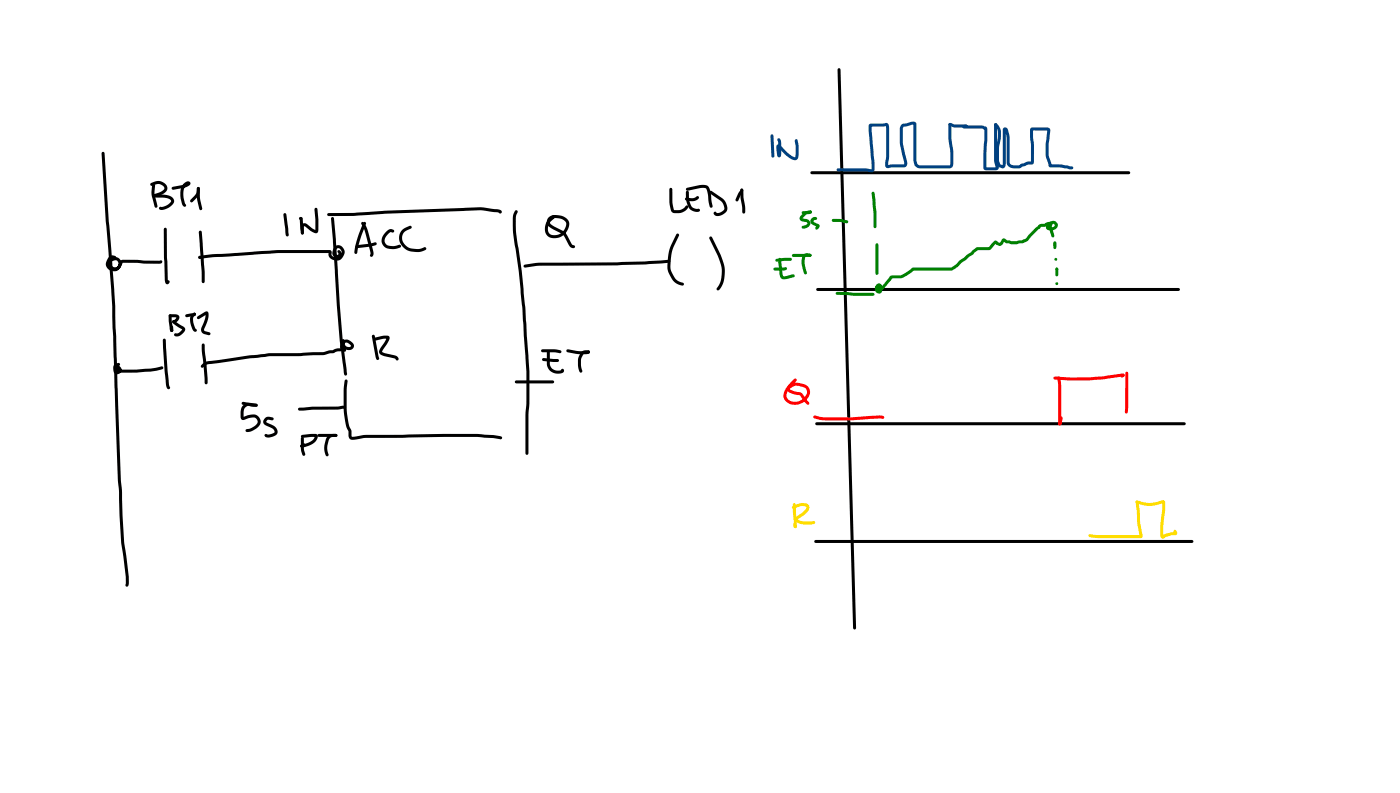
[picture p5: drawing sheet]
<svg xmlns="http://www.w3.org/2000/svg" width="337mm" height="190mm" viewBox="0 0 337 190" stroke-linecap="round" stroke-linejoin="round" font-family="sans-serif">
<g fill="#000">
<path d="M24.5 36.6l.3-.1 .3 .3 1 16.4 1.6 20.3 1.4 42 .2 2.3 .5 12.5 .6 3.3a29.2 29.2 0 0 1 .6 6.6 .54 .54 0 0 1-.8 .6v-.6a32.8 32.8 0 0 0-.7-7.8l-.4-2.1-.5-12.4-.3-2.4-1.3-41.9-1.6-20.4-1-16.4zM36.2 44.1l.9-.5a2.01 2.01 0 0 1 2.2 .2 2.01 2.01 0 0 1 .8 2l-.6 .6-.7 .4-1.7 .6-.3-.1-.1-.3 .2-.3 1-.3a1.85 1.85 0 0 0 1.6-1.2 1.57 1.57 0 0 0-2.1-.9l-.9 .4-.3-.1zM36.7 44.3h.5l.1 .3a8.5 8.5 0 0 0 .5 4.8v.4l-.3 .1-.4-.3a8.4 8.4 0 0 1-.4-5.3zM36.8 46.8l2.4-.1a2.44 2.44 0 0 1 2.6 1.3l.1 .3a3.3 3.3 0 0 1-3.5 2.1l-.2-.4 .1-.2 .4-.1a2.76 2.76 0 0 0 2.4-1.3v-.1a1.38 1.38 0 0 0-1.4-.8l-2.6-.1-.4-.4zM39.5 54.8l.2-.1 .4 .3v6.9l.3 5.8-.4-.1 .2-.2a.46 .46 0 0 1 .6 .4 .46 .46 0 0 1-.5 .5 .8 .8 0 0 1-.7-1l-.2-5.4zM41.3 45l2.8-.6 1-.5 .1 .4a1.78 1.78 0 0 0-1.1 1.5l.1 1.8 .6 1.7a.54 .54 0 0 1-.6 .3 .54 .54 0 0 1-.4-.6 6.3 6.3 0 0 1-.1-4.1 1.52 1.52 0 0 1 2-1.1 1.05 1.05 0 0 1-1.1 1.2l-3 .6-.3-.1zM47.4 45h.5l.1 .3-.2 1.4-1.5 1.8h-.5v-.5l1.4-1.6zM47.4 45h.5l.1 .3 .1 2.2 .5 2.6-.3 .4-.4-.3-.5-2.2zM47.9 55.5l.2-.1 .4 .3 .2 2.8 .5 6.8v2.4l-.4 .3-.3-.3zM68.2 51.3l.3-.1 .3 .3 .6 5-.3 .3a1.67 1.67 0 0 1-.5-1.8l-.5-3.4zM75.7 50h.5l.1 .4a14 14 0 0 1 .2 5.2 .82 .82 0 0 1-1.5 .1l-1.8-1.4-.2 1.7-.1 .2h-.5l-.1-1.8a.93 .93 0 0 1 .7-.8 .93 .93 0 0 1 1 .4l1 .9 1 .4-.2 .1a12.5 12.5 0 0 0-.2-4.9zM72.1 52.2l.3-.1 .4 .5 .2 3.4-.3 .3-.4-.3-.3-3.5z"/>
<path d="M78.7 51.3l6.3-.1 7.5-.6 22.9-.8 4.8 .6a.5 .5 0 0 1 .3 .8h-.5v-.5v.4l-4.5-.6-23 .8-7.5 .6h-6l-.3-.1zM79.7 52.2l.2-.1 .4 .3 .4 5.1 1 15.8 .7 8.5 1 8.1-.3 .3h-.2l-.2-.5-1-7.8-.7-8.5-1.4-20.9zM85.5 59l4.7-.8 .3 .1 .1 .3-.3 .3-1.1 .3-3.4 .4-.3-.1zM86.9 53.4l.3-.1 .3 .2 .7 1.4 1.6 6a.64 .64 0 0 1-.8 .7v-1l-.6-2.6a12 12 0 0 0-1.6-4.4zM87.4 53.4h.5l.1 .3-1.6 4.4-.5 2.6-.4 .3-.2-.1a9.5 9.5 0 0 1 1-4.7zM92.9 55.6l.4-.3a.99 .99 0 0 1 1.5 .2l-.4 .4-.4-.2a2.08 2.08 0 0 0-1.3 2.9l.5 .3a3.9 3.9 0 0 0 2.7-.1l.4 .1 .1 .2a2.97 2.97 0 0 1-2.7 .7l-.5-.1a2.15 2.15 0 0 1-1.5-1.8 2.15 2.15 0 0 1 .9-2zM96.6 55.3l1.9-1h.4v.5l-1.1 .5a2.23 2.23 0 0 0-1.2 2.1 2.23 2.23 0 0 0 1.4 2l1 .3 1.5 .1 1.6-.4 .4 .3a2.92 2.92 0 0 1-2.5 .8l-1.1-.1a3.2 3.2 0 0 1-2.3-5.1zM123.9 50.5l.5 .1v.4a3.1 3.1 0 0 0-.4 2.1l.1 2.7 1.3 9.3 .9 8.9 .6 9.9a86.8 86.8 0 0 1 .4 12l-.3 3.7v9.3l-.3 .4-.4-.4v-9.3l.2-3.7a174.2 174.2 0 0 0-.7-17.1l-.2-4.8-.9-8.8-1-6.3a21.9 21.9 0 0 1-.2-7.6zM131.9 52.3a3.5 3.5 0 0 1 4.9 1 3.4 3.4 0 0 1-1.6 3.4 3.4 3.4 0 0 1-3.7-.2 3 3 0 0 1 .5-3.9l1-.9 .5 .1v.5l-1 .8a1.98 1.98 0 0 0 0 3.3 2.72 2.72 0 0 0 3.5-3.1 3.2 3.2 0 0 0-3.5-.6 .81 .81 0 0 0-.1 1.2l3.4 1.9 1.7 2.9 .7 .3a.49 .49 0 0 1-.3 .6 .49 .49 0 0 1-.6-.1l-.4-.4-1.5-2.7-2.4-1.3a2.09 2.09 0 0 1-1.5-1.5v-.7zM161 45.2l.3-.1 .3 .4 .1 3.2 .4 1.8a2.49 2.49 0 0 0 2.7-1l.3-.2 .3 .1a1.35 1.35 0 0 1-1.1 1.5l-1.2 .3a1.62 1.62 0 0 1-1.7-.4l-.5-2.3zM162.7 56.1l.5 .1 .1 .3-1.4 2.8a11.8 11.8 0 0 0-.5 5.9l.1 .2a3.6 3.6 0 0 0 2.8 2.6v.5a3.3 3.3 0 0 1-3.3-2.4 4.5 4.5 0 0 1-.5-3.2l.5-3.1zM164.7 47.5l1.9 .1 1.1-.5 .2 .1a.94 .94 0 0 1-.7 1l-1 .1-1.3-.1-.3-.4z"/>
<path d="M165 45.2l3.3-.8a1.74 1.74 0 0 1 2.5 1.6l.5 3.6-.3 .3-.4-.4-.4-2.8-.5-1.5h-1.3l-3.2 .6-.2-.1zM165 45.9l.2-.1 .4 .4v1.4a2.53 2.53 0 0 0 1.1 2.4l1.5 .2a.62 .62 0 0 1-.3 .7 .62 .62 0 0 1-.7 0 2.71 2.71 0 0 1-2.2-2.8zM170.6 45.9h.4l2.6 1.7a2.37 2.37 0 0 1 .7 3.5 1.88 1.88 0 0 1-2.6 .4l-.1-.6h.5l.2 .2a1.71 1.71 0 0 0 1.7-.6 1.8 1.8 0 0 0-.8-2.3l-2.6-1.7-.1-.3zM170.6 56.9l.2-.1 .4 .2 2 4.1a8.3 8.3 0 0 1-.3 8.5l-.3 .2-.4-.4a7.6 7.6 0 0 0 .3-8l-2-4.1zM178.1 45.4a.49 .49 0 0 1 .5 .3 .49 .49 0 0 1-.1 .6l-1 1.9-.3 .2-.3-.1-.1-.4zM178.1 45.4l.2-.1 .4 .4 .1 1.9a8 8 0 0 1 .2 3.6l-.2 .1-.4-.3v-1.3l-.4-2.3zM26.3 61.6l.6-.3 1 .3-.1 .5h-.8a1.82 1.82 0 0 0-.8 1.5 1.3 1.3 0 0 0 1.7 .7 1.1 1.1 0 0 0 .3-1.6l-.8-.1-.7 .4-.1 .2a1.07 1.07 0 0 0 1.7 .8l.6-1.3 .6-.3 9.4 .2a.56 .56 0 0 1-.6 .8l-8.8-.3-.5 1.1a1.71 1.71 0 0 1-2.2 .5 1.71 1.71 0 0 1-.8-2.1 1.78 1.78 0 0 1 3 0 1.86 1.86 0 0 1-2.2 2.5 1.86 1.86 0 0 1-.7-3.2zM40.6 75.6l1.4-.1a.96 .96 0 0 1 1.1 .7 .96 .96 0 0 1-.7 1.2l-.6 .2-.4-.3 1-1.1h-1.5l-.4-.3zM41 78.3l.3-.1 .3 .3v1l-.3 .3-.4-.4zM40.6 75.6l.3-.1 .4 .3 .3 3.6-.1 .2a.74 .74 0 0 1-.7-1l-.3-1.6zM41.5 77.1l.3-.2 .2 .1 .1 .5-.3 .1-.3-.1zM41.5 77h.5l2.5 1.9a2.07 2.07 0 0 1-1.6 1.9h-.5a.39 .39 0 0 1-.5-.3 .39 .39 0 0 1 .4-.4l.6-.1 .9-.8-1-.7a2.22 2.22 0 0 1-1.4-1.2z"/>
<path d="M44.6 75.6l2-.4-.2 .3 .1-.3h.5a.44 .44 0 0 1 .1 .5 .44 .44 0 0 1-.5 .3l-1.7 .2-.3-.1zM46.5 75.2h.5v.5h-.5zM46.1 75.5a.51 .51 0 0 1 .5-.3 .51 .51 0 0 1 .5 .3l-.7 .9a4.3 4.3 0 0 0 .6 2.5l.3 .5a.6 .6 0 0 1-.7 .2 .6 .6 0 0 1-.4-.6 4.1 4.1 0 0 1-.4-3zM47.5 76l1.7-1a.65 .65 0 0 1 .8 0 .65 .65 0 0 1 .1 .8l-.2 1.1-.8 2.4 .2 .3 1 .2 .3 .4-.4 .3-1.1-.2a1.1 1.1 0 0 1-.7-1.6l.8-2 .2-1.3 .3 .1-2 1.2-.4-.4zM47.8 61.5l3.2-.4 10.1-.7a93 93 0 0 1 12-.3h6.1a.94 .94 0 0 1 .5 1.2 1.31 1.31 0 0 0 1.5 .6 1.31 1.31 0 0 0 .9-1.3l-.1-.5-.5-.5a.58 .58 0 0 0-.8 .6l-.1 .8 .6 .2 .1-.3-.2-.5a.52 .52 0 0 1 .6-.2 .52 .52 0 0 1 .4 .5 1.11 1.11 0 0 1-1.3 1.2 1.11 1.11 0 0 1-.8-1.6 1.47 1.47 0 0 1 1.7-1.3 1.47 1.47 0 0 1 1.1 2 1.95 1.95 0 0 1-1.9 1.6 1.95 1.95 0 0 1-1.9-1.5v-.5l.2 .2h-6.1a145.5 145.5 0 0 0-16.2 .7l-5.8 .3-3.1 .4-.3-.4zM125.9 63.7l3.8-.6 18.7-.1 6.7-.2 5.7-.4 .4 .4-.4 .3-1.9 .2-10.5 .5h-18.6l-3.6 .5-.2-.1zM27.5 87.6l1-.4 .4 .3-.1 .3-.8 .3v1.1l.5-.3-.5-.5 .2-.1 .2 .3 .7 .2h3.7l3.4-.3 2.7-.5 .4 .4-.5 .4a46 46 0 0 1-10 .7 1.14 1.14 0 0 1-1.1-.5 1.14 1.14 0 0 1-.1-1.2 1.1 1.1 0 0 1 1.7 1.1 1.1 1.1 0 0 1-1.8 .7l-.3-1.1zM39.2 81.4l.3-.1 .4 .4 .4 7.6 .5 3.6-.2-.1 .3 .3-.1 .3a.76 .76 0 0 1-.9-1l-.7-8.8zM48.4 87.7l.8-.7 .8-.2 14.6-1.9 7.6-.1 5.5-.2 1.5-.4 .8-.1 1.2-.4h.7l.4 .3-.4 .4h-.8l-.9 .4-1 .1-1.5 .4-5.5 .3h-7.5l-14.6 1.9-.6 .2-.9 .7-.3-.4zM48.6 82.6l.2-.1 .4 .4 .7 7.9v1.2l-.4 .3-.3-.3-.2-4.1-.5-3.9zM58.2 96.6l.3-.1 2.1 .5h1l.4 .4a.92 .92 0 0 1-1.3 .3l-2.3-.5-.3-.3zM58.5 97.4l1.2-.6 2 .2 .3 .4-.4 .3-1.5-.2a1.4 1.4 0 0 0-1.5 1.6v1.2l-.2-.1 1.1-.4a2.19 2.19 0 0 1 2.7 .4 1.76 1.76 0 0 1-.7 2.8l-.6 .4a2.11 2.11 0 0 1-1.8 .3v-.5l1.1-.3 .9-.5a1.09 1.09 0 0 0 .8-1 1.09 1.09 0 0 0-.7-1.1l-1.3 .1-1 .4a.71 .71 0 0 1-.8 0 .71 .71 0 0 1-.3-.8l.1-1.7z"/>
<path d="M71.7 98l3.3-.3h6.2l1.6-.2a.47 .47 0 0 1 .3 .7l-1.9 .2h-6.1l-3.1 .3-.3-.2zM82.2 81.6l.3-.1a.53 .53 0 0 1 .4 .5 .53 .53 0 0 1-.4 .5 .58 .58 0 0 1-.3-.9zM82.2 81.6h.6l.1 1.1a.93 .93 0 0 0 1.2 .6l.3-.2-.1-.2-.7-.5-.4-.1-.6 .4-.1 .6 .1 .3a.62 .62 0 0 1 .5 .8l-.4 .1a1.52 1.52 0 0 1-.9-1.6 1.52 1.52 0 0 1 1.3-1.3 1.81 1.81 0 0 1 1.9 1.8 1.6 1.6 0 0 1-1.8 .6 1.6 1.6 0 0 1-1.1-1.6zM83 91.2l.5 .1 .1 .2-.3 2.4v4.6a11.9 11.9 0 0 0 1.2 5.2l.1 1.2 1.1-.1a16.7 16.7 0 0 1 5.8-.3l23.3-.3 3.8 .3 1.8 .3 .3 .4-.3 .3-1.8-.3-3.8-.2-23.3 .2a24 24 0 0 0-6.9 .5l-.5-.2-.2-.5-.1-1.4-.6-1.5-.5-3-.1-5.8zM89.5 80.5l.2-.1 .4 .3 1.1 5.4a.43 .43 0 0 1-.6 .3 .43 .43 0 0 1-.3-.5l-.9-5.1zM89.9 81.2l2.2-.5a1.12 1.12 0 0 1 1.6 .5l-.5 1.1-1.4 2.2 .7 .4 2.7 .6 .4 .3 .2 .5-.3 .3-.6-.5-2.9-.7a1.06 1.06 0 0 1-.9-.7 1.06 1.06 0 0 1 .4-1.1l1.4-2.4 .2 .2h-1.1l-1.8 .4-.2-.1zM123.8 91.5l9.1-.1 .3 .3-.3 .4h-8.8l-.4-.4zM130.2 84h3.6a.99 .99 0 0 1 1.2 .5l-.4 .4-1.4-.3h-2.8l-.3-.3zM130.4 86.1l3.1 .1a.69 .69 0 0 1 .9 .4 .88 .88 0 0 1-1.2 .4l-2.6-.3-.3-.3zM131.6 84.2l.2-.1 .4 .4v3a1.77 1.77 0 0 0 1.7 1.5l1-.1v.2v-.4l.3-.1a.6 .6 0 0 1 .3 .7 .6 .6 0 0 1-.7 .4 2.62 2.62 0 0 1-3.3-2.2zM136.2 84l.4-.1 2.7 .5 2.4-.1a.72 .72 0 0 1-1 .8h-1.8l-2.5-.5-.3-.3zM139.8 84.5l.8-.3a.94 .94 0 0 1 1.2 .4l-.1 .2-.4 .1a1.14 1.14 0 0 0-1.5 1l-.1 1.8 .3 1.5-.4 .3-.3-.2-.2-.7-.2-2.1 .3-.9z"/>
<path d="M63.8 100.4l.4-.3h.6l.7 .2 .3 .3-.4 .4-.7-.2a.59 .59 0 0 0-.7 .6l1.7 .8a1.38 1.38 0 0 1 .5 2.4l-1.8 .5a.65 .65 0 0 1-.7-.8h1.2l1.1-.5-.4-.8-1.5-.7a1.05 1.05 0 0 1-.8-.8 1.05 1.05 0 0 1 .5-1.1zM72.3 106.9l.7-.4 .4 .3-.2 .3-.7 .4-.2-.1zM72.4 104.6l2.3-.4a1.67 1.67 0 0 1 1.7 .3 2.62 2.62 0 0 1-2.3 2.6l-1.6 .4-.3-.3 .1-.3 1.6-.5a2.32 2.32 0 0 0 1.8-1.6l.1 .2-3.1 .2-.3-.1zM72.4 105l.3-.1 .3 .4 .1 2.6 .3 1.3-.4 .3-.3-.2-.3-1.1zM76.4 104.3l4.4-.1 .3 .4-.3 .4h-4.1l-.4-.4zM78.9 104.7l.8-.4a1.21 1.21 0 0 1 1.4 .3 1.26 1.26 0 0 1-1.3 .4l-.4 .2-.4 .6a4.3 4.3 0 0 0 0 3.3l-.1 .4-.5 .1a4.8 4.8 0 0 1 .1-4.4z"/>
<circle cx="37.1" cy="47" r=".36"/>
<circle cx="72.3" cy="52.5" r=".37"/>
<circle cx="41.3" cy="79.4" r=".37"/>
<circle cx="48" cy="61.8" r=".37"/>
<circle cx="141.5" cy="84.6" r=".36"/>
<circle cx="72.5" cy="107.2" r=".36"/>
</g>
<g fill="#000">
<path d="M201.4 16.5l.3-.1 .4 .3 3.7 134.2-.4 .3-.3-.3z" fill-rule="evenodd"/>
<path d="M194.9 41.2l76.5-.1 .3 .4-.3 .4h-76.2l-.3-.1z" fill-rule="evenodd"/>
<path d="M196.3 69.3l87-.1 .4 .3-.4 .4h-86.7l-.3-.1z" fill-rule="evenodd"/>
<path d="M196.1 101.5l88.6-.1 .4 .4-.4 .4h-88.4l-.2-.1z" fill-rule="evenodd"/>
<path d="M195.8 129.8l90.7-.1 .4 .4-.4 .3h-90.4l-.4-.3z" fill-rule="evenodd"/>
</g>
<path d="M185.3 32.4l.3-.1 .3 .3 .3 4.9-.4 .4-.4-.4z" fill-rule="evenodd" fill="#004080"/>
<g fill="#004080">
<path d="M186.9 33.3l.3-.1a1.32 1.32 0 0 1 .6 1.4v2.7a.43 .43 0 0 1-.4 .4 .43 .43 0 0 1-.5-.3l.2-.3z"/>
<path d="M186.8 34.8a.76 .76 0 0 1 1.1 .4l1.5 1.6 1 .7 .7 .3 .2-2.5-.2-1.5 .1-.3h.5l.3 1.3v2.3a1.19 1.19 0 0 1-.7 1.4l-1-.2-1.3-1-2-1.9 .3-.2 .3 2.2-.3 .4-.3-.2-.4-2z"/>
<path d="M209 29.8l.5-.1h2.6a1.26 1.26 0 0 1 1.5 .2l.1 .8v7l-.2 2.1 .8-.3 3.1-.1-1.1-4.8v-3.8a1.31 1.31 0 0 1 1.6-1.2l1.7-.4 .4 .1 .3 .3v8.9l.2 1 .7 .2h7.2v-3.3l-.4-3v-3.5l.3-.4 .4 .4v3.4l.5 3.4v2.6l-.3 .8-.6 .4h-7.2a1.39 1.39 0 0 1-1.3-1l-.2-1.1v-8.6l.1 .1-2.4 .5-.3 .5v3.4l1.1 4.5-.1 1-.7 .4-3.6 .2a.68 .68 0 0 1-.9-.7l.2-2-.1-7.5h.2l-3.7 .2 .1-.2 .7 8.7-.1 2.2-.6 .3-1.5-.2h-6.5l-.4-.4 .4-.4h6.5l1.6 .3-.8-9.1v-1.4z"/>
<path d="M228.1 29.6l.4-.1 1.1 .4h2.6l.4 .4-.4 .3h-1.5a3.5 3.5 0 0 1-2.3-.4h.2h-.5z"/>
<path d="M231.5 30.1l.4-.2a.46 .46 0 0 1 .5 .1 .46 .46 0 0 1 .1 .5l-.5 .2v-.3l-.2-.3 4.3 .1 .6 .2a.63 .63 0 0 1 .6 .8l-.2 9.2-.1-.2 2.4 .1-.1-.2a11 11 0 0 1-.3-5v-5.1l.3-.4 .4 .4v8.4l.3 1.5a.73 .73 0 0 1-.1 .8 .73 .73 0 0 1-.7 .2h-2.3l-.5-.4 .2-9.6 .3 .2-.8-.2h-4.1a.46 .46 0 0 1-.6-.2 .46 .46 0 0 1 .1-.6z"/>
<path d="M239.1 29.7h.5l.1 .3-.1 .3-.5-.1-.1-.2z"/>
<path d="M239.1 29.7a.94 .94 0 0 1 1.2 .8 7.6 7.6 0 0 1-.1 5v3.1l.2 .9 .7 .2-.2 .1 .2-8.7a.65 .65 0 0 1 .7-.5 .65 .65 0 0 1 .5 .7l.4 1.8v6l.4 .4 1.8 .2 2-.9h1.2l-.3 .2-.1-8 .4-.4h3.6l.5 .2 .3 .5-.4 3.6v2.2l.7 2.6-.3-.2h2.7l2.5 .5 .3 .3-.1 .3-.7 .1-2.1-.5-2.9-.1-.8-2.9v-2.8l.4-3.1v.1l-3.6-.1 .1-.1 .3 3.6-.1 4.4-.4 .3h-1l-2 .9-1.3 .1a1.59 1.59 0 0 1-1.8-1.4v-6l-.4-1.8 .2-.2v8.3a.89 .89 0 0 1-.5 1 .89 .89 0 0 1-1-.2 1.92 1.92 0 0 1-.9-1.8l.1-3.2a6.9 6.9 0 0 0 .2-4.3l-.6-.7z"/>
<circle cx="187.3" cy="37.4" r=".37"/>
</g>
<g fill="#008000">
<path d="M187.2 62l.2-.1 .4 .4 .5 4 2.4-.4 .4 .4-.4 .3-1.9 .5a1.13 1.13 0 0 1-1.4-1.3l-.3-2.7z"/>
<path d="M186 64.4l3.1-.1a.55 .55 0 0 1-.1 .6 .55 .55 0 0 1-.6 .1h-2.1l-.3-.1z"/>
<path d="M186.5 62.3l1.8-.3 1.7-.1 .4 .4-.4 .4-3.3 .2-.2-.1z"/>
<path d="M190.5 61.1l4.2-.1 .4 .3-.4 .4h-4l-.2-.1z"/>
<path d="M193.2 61.1a1.37 1.37 0 0 1 1.9 .2l-.4 .4-.8-.1-.3 .2-.2 1.5 .6 2.3-.4 .3-.4-.3-.5-2.2 .1-1.7z"/>
<path d="M201 70.2l2.4-.1 1.9 .2h4.6l.3 .4-.3 .4h-4.6l-4.1-.3-.3-.3z"/>
<path d="M209.6 46.1l.3-.1 .3 .4 .5 4.5v3.6l-.4 .3-.3-.3v-3.6l-.5-4.5z"/>
<path d="M210.6 58.5h.5l.1 .3v6.9l-.4 .3-.4-.3z"/>
<path d="M210.7 68.4a.88 .88 0 0 1 1.2 .1 .88 .88 0 0 1-.1 1.3 .88 .88 0 0 1-1.3-.2 .92 .92 0 0 1 .2-1.1 .92 .92 0 0 1 1.1-.1v1.2a.75 .75 0 0 1-.8 .5l-.3-.3 .1-.3 .4-.1-.1-.7 .3 .2-.2 .4 .2-.3-.2-.1-.2 .4 .3 .5 .1-.5 .2-.1a.77 .77 0 0 1 .2 1.2 .77 .77 0 0 1-1.3-.3 1.38 1.38 0 0 1 .2-1.7z"/>
<path d="M213.9 66.4a4.8 4.8 0 0 1 2.7-.3l2.9-1.8h9.2l6-4.8 3.1-.1h-.1l1.4-1.5 .4-.1 .9 .6 .4-.8a.6 .6 0 0 1 .5-.3 .6 .6 0 0 1 .6 .2l.1 .2 1.3 .3 2.4-.3 1-.4 .6-.9 2.5-2.4 1.4-.2 .4 .3-.4 .4h-1l-3.1 3.3-1.1 .6-1.6 .3h-1.3l-1.3-.3-.6-.4 .3-.1-.3 .5a.89 .89 0 0 1-1.3 .5l-.7-.4h.3l-1.6 1.6h-2.9l-1.2 1.1-2.6 1.9-.9 1-1.5 .9h-9.1l-.3 .2a5.4 5.4 0 0 1-5 1.7l-2.5 3.2-.4-.1-.1-.2 .3-.6z"/>
<path d="M251.8 53.6a1.52 1.52 0 0 1 2.2-.2 1.15 1.15 0 0 1-.2 1.6 1.15 1.15 0 0 1-1.6-.2v-.8l.4-.5 .4 .4-.1 .7 .7-.4-.2-.4h-.4l-.6 .3-.2 .5 .8 .2a.6 .6 0 0 1-.3 .7 .6 .6 0 0 1-.7-.2 .98 .98 0 0 1-.2-1.7z"/>
<path d="M200 52.7l2.4-.1 1.3 .3 .2 .4-.3 .4-1.5-.4h-1.8l-.4-.4z"/>
<path d="M192.8 50.8l1.8-.1-.1 .2 .3-.3 .3 .1a.47 .47 0 0 1-.4 .7h-1.7l-.2-.1z"/>
<path d="M192.7 51.7l.6-.7 .7-.3a.77 .77 0 0 1 1.2 .2l-.1 .3h-.5l.1 .1-.9 .3-.9 .8 .2 .1a1.33 1.33 0 0 1 1.7 1.4 1.68 1.68 0 0 1-2 .9v-.5l1.2-.5 .1-.2-.3-.3a1.16 1.16 0 0 1-1.5-1.1z"/>
<path d="M195.1 52.5l.4-.3a.73 .73 0 0 1 .9 .3l-.1 .2-.5 .2-.3 .3 .7 .4a.75 .75 0 0 1 .9 .8 .75 .75 0 0 1-1 .7l-.1-.3 .3-.6 .1 .3-1-.5a.89 .89 0 0 1-.3-1.5z"/>
<circle cx="194.7" cy="61.3" r=".36"/>
</g>
<g fill="#008000">
<path d="M251.6 53.6l.4-.3 .3 .7-.4 .1-.2-.1z" fill-rule="evenodd"/>
<path d="M251.2 53.7l.7-.3 .4 .4-.3 .3-.5 .1-.3-.1z" fill-rule="evenodd"/>
<path d="M251.9 54.3a.53 .53 0 0 1 .9 .3 .49 .49 0 0 1-.5 .4 .49 .49 0 0 1-.5-.4z" fill-rule="evenodd"/>
<path d="M252.1 54.7l.7-.2 .3 1-.1 .3h-.4z" fill-rule="evenodd"/>
<path d="M252.5 55.3l.3-.1 .3 .2 .4 1.2-.1 .3-.3 .1-.3-.2-.4-1.2z" fill-rule="evenodd"/>
<path d="M253.2 58.3h.7l-.1 .9h-.5z" fill-rule="evenodd"/>
<path d="M253.3 58.7h.5l.1 .2v.6l-.3 .4-.4-.4z" fill-rule="evenodd"/>
<path d="M253.8 64.4l.2-.1 .4 .3v1.4l-.4 .4-.3-.4z" fill-rule="evenodd"/>
<circle cx="252.2" cy="53.6" r=".36"/>
<circle cx="252.2" cy="54.6" r=".36"/>
<circle cx="252.4" cy="54.6" r=".36"/>
<circle cx="253.6" cy="58.3" r=".36"/>
<circle cx="253.8" cy="62.3" r=".36"/>
<circle cx="254" cy="64.6" r=".36"/>
<circle cx="254" cy="68.1" r=".36"/>
</g>
<g fill="#f00">
<path d="M190.9 91h.5v.5l-1.6 1.8a1.86 1.86 0 0 0-.5 2.5 2.8 2.8 0 0 0 2.9 .5 2.8 2.8 0 0 0 1.8-2.4l-.2-.4a2.92 2.92 0 0 0-3.7-.3l-.2 .3 .2 .2 2.7 .8 1.7 2.1v.5h-.5l-1.8-2.1-2.3-.6a1.06 1.06 0 0 1-.7-1.2 1.06 1.06 0 0 1 1-.9 3.8 3.8 0 0 1 4.3 .9 2.48 2.48 0 0 1-1.2 3.3 3.1 3.1 0 0 1-4.9-1v-.9a5.6 5.6 0 0 1 1.4-2.5z"/>
<path d="M195.6 99.9l.3-.1 2.3 .5h6.1l7.2-.5a.86 .86 0 0 1 1.1 .5l-.4 .3-.6-.1-6.6 .5h-3.5a12.3 12.3 0 0 1-5.9-.6z"/>
<path d="M254.3 90.6l.2-.2 .4 .4 .2 2v9l-.3 .4-.3-.2-.1-.3z"/>
<path d="M254.9 100.1h.5l.1 .3-.4 1.6-.3 .2-.4-.4z"/>
<path d="M253.3 90.6l8.7 .1 3.1-.3 4.5-.6a.45 .45 0 0 1 .6 0 .45 .45 0 0 1 0 .6l-5 .7-3.8 .3a44.4 44.4 0 0 1-8.1-.3z"/>
<path d="M269.7 89.9l.3-.1 .2 .1v.5l-.2 .1-.3-.1z"/>
<path d="M269.5 90l.5-.2a.47 .47 0 0 1 .1 .8 .47 .47 0 0 1-.8-.3z"/>
<path d="M270.6 89.4h.5l.1 .2v8.3l-.1 1.1-.3 .4-.4-.4z"/>
<circle cx="254.8" cy="101.8" r=".36"/>
</g>
<g fill="#fd0">
<path d="M190.7 120.9l.2-.1 .4 .4 .2 5.1-.1 .5-.2 .1-.4-.4-.2-3.3z"/>
<path d="M190.8 125.7h.5l.2 .7-.1 .4-.2 .1-.4-.2z"/>
<path d="M190.4 121.7l1.3-.6a1.96 1.96 0 0 1 2.9 .7l-.1 .6-.5 .7-2.4 2v-.4l1.5 .5h2.5l.4 .3-.1 .2-.6 .2-1.8 .1a2.45 2.45 0 0 1-2.6-1.1l.7-.9 2-1.6a.38 .38 0 0 0 .3-.4 .38 .38 0 0 0-.3-.4h-1.1l-1.8 .7-.2-.2z"/>
<path d="M261.7 128.4l12.6 .1-.4 .2a28.5 28.5 0 0 1-.8-6.7v-1a.54 .54 0 0 1 0-.7 .54 .54 0 0 1 .8 0 7.6 7.6 0 0 0 5.8-.2 .67 .67 0 0 1 .4 .9l-.4 5.2v2.6l-.3-.1 .7-.4 1.3-.4 1.2-.1-.3 .3-.2-.5 .1-.2a.63 .63 0 0 1 .8 .4 .63 .63 0 0 1-.4 .8h-.9l-1.2 .3a1.23 1.23 0 0 1-1.4 .3l-.2-.6v-2.4l.5-3.7v-1.8l.3 .1a7.8 7.8 0 0 1-6.3 .1l.2-.4 .4 2a22.9 22.9 0 0 0 .7 6.3l-.1 .3-.3 .2h-10.3l-2.1-.3-.3-.3z"/>
<circle cx="191.2" cy="126.5" r=".36"/>
</g>
</svg>
